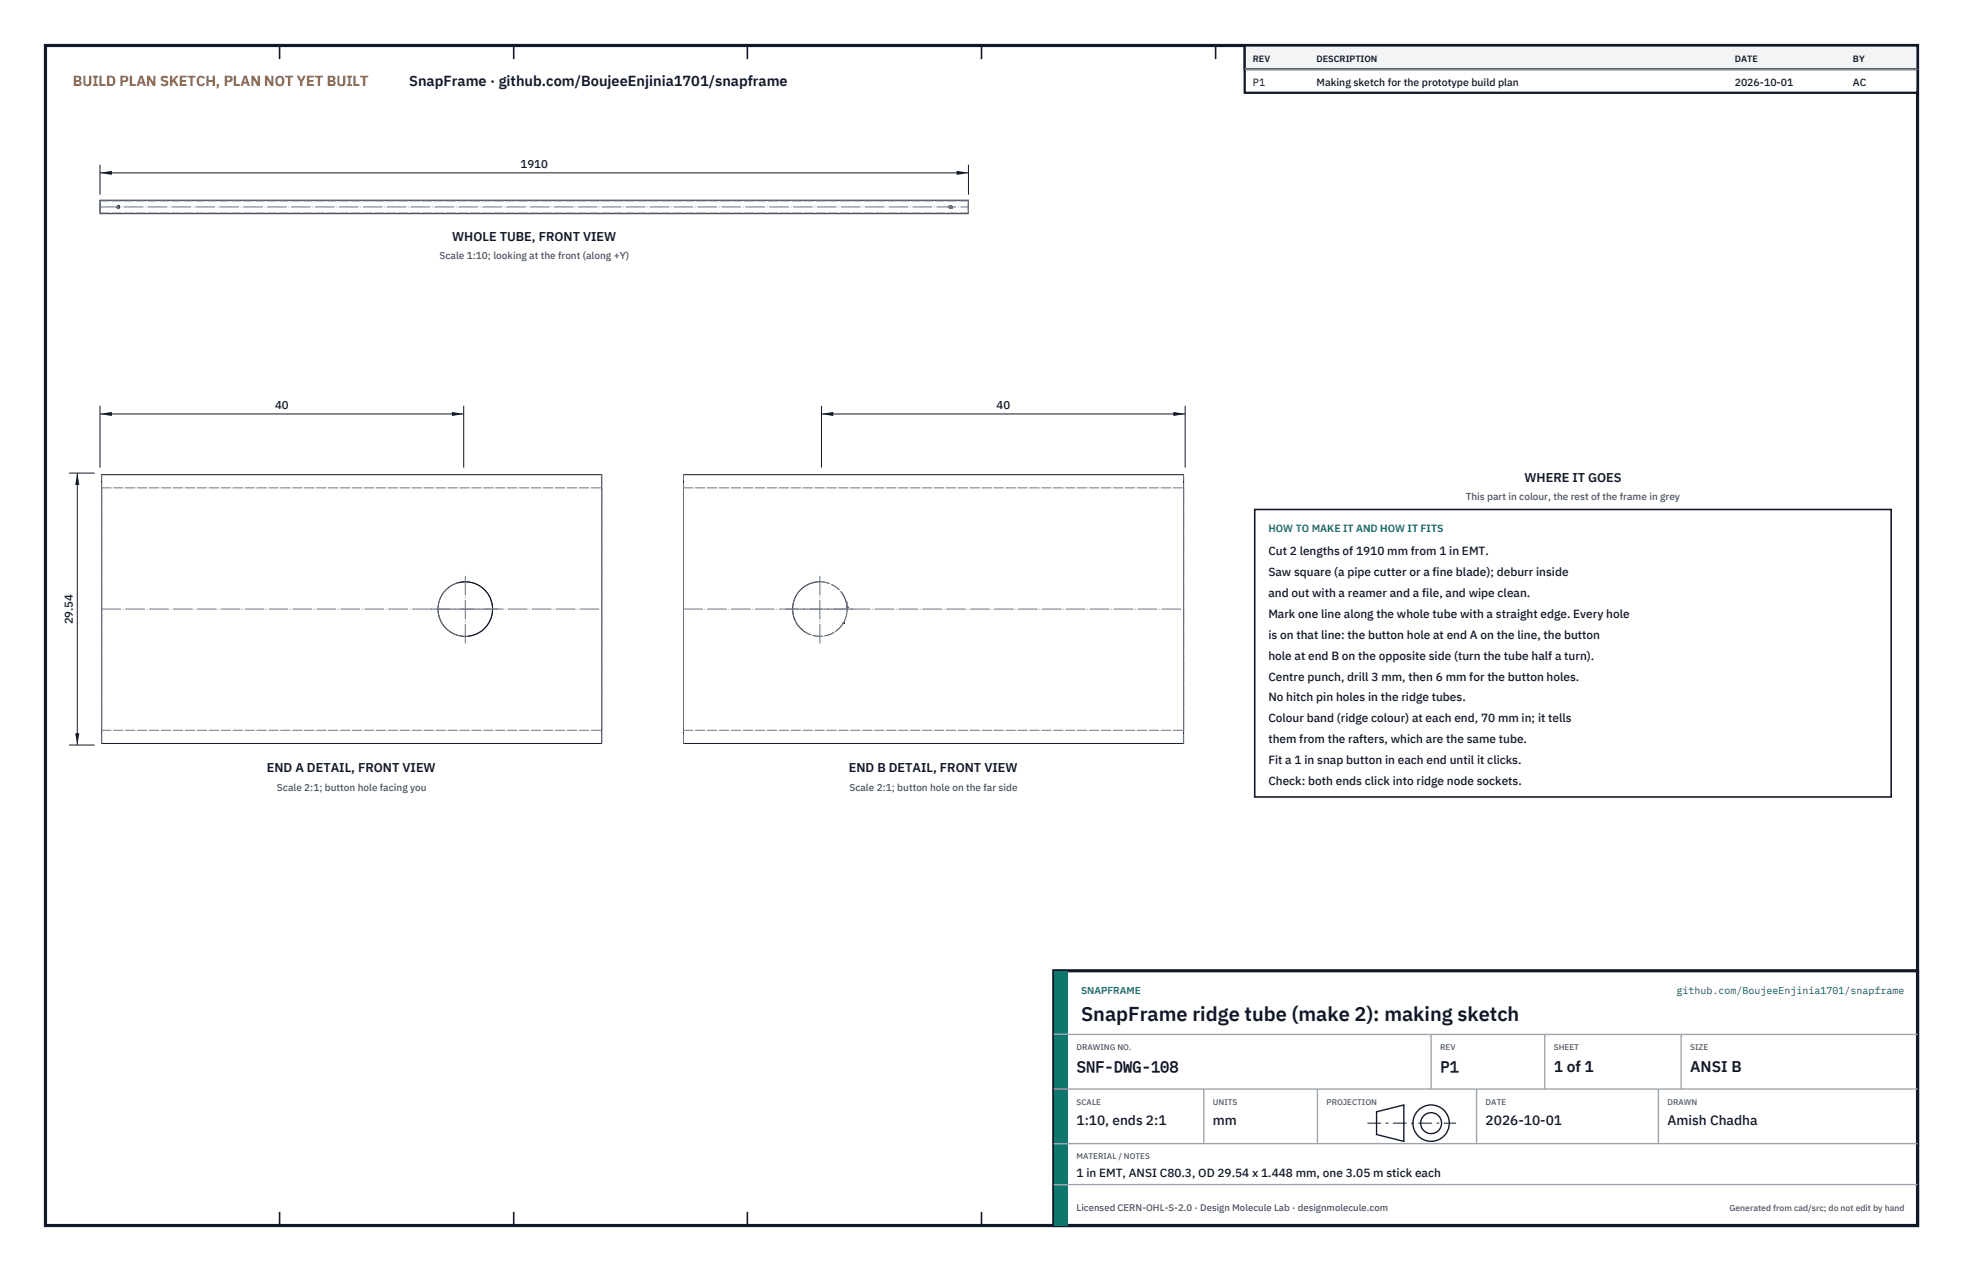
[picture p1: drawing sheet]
<svg xmlns="http://www.w3.org/2000/svg" width="432mm" height="279mm" viewBox="0 0 432 279" stroke-linecap="round" stroke-linejoin="round" font-family="sans-serif">
<defs><g id="words">
<text font-size="4.4" fill="#111827" x="237.8" y="224.4">SnapFrame ridge tube (make 2): making sketch</text>
<g font-size="3.4" fill="#111827">
<text x="236.8" y="235.6">SNF-DWG-108</text>
<text x="316.8" y="235.6">P1</text>
<text x="341.8" y="235.6">1 of 1</text>
<text x="371.8" y="235.6">ANSI B</text>
</g>
<text font-size="3.2" fill="#b45309" x="16" y="19">BUILD PLAN SKETCH, PLAN NOT YET BUILT</text>
<text font-size="3.2" fill="#111827" x="90" y="19">SnapFrame · github.com/BoujeeEnjinia1701/snapframe</text>
<g font-size="3" fill="#111827">
<text x="236.8" y="247.2">1:10, ends 2:1</text>
<text x="266.8" y="247.2">mm</text>
<text x="326.8" y="247.2">2026-10-01</text>
<text x="366.8" y="247.2">Amish Chadha</text>
</g>
<g font-size="2.8" fill="#111827">
<text x="99.5" y="53">WHOLE TUBE, FRONT VIEW</text>
<text x="335.3" y="106">WHERE IT GOES</text>
<text x="58.7" y="169.8">END A DETAIL, FRONT VIEW</text>
<text x="186.7" y="169.8">END B DETAIL, FRONT VIEW</text>
</g>
<g font-size="2.6" fill="#111827">
<text x="279" y="122">Cut 2 lengths of 1910 mm from 1 in EMT.</text>
<text x="279" y="126.6">Saw square (a pipe cutter or a fine blade); deburr inside</text>
<text x="279" y="131.2">and out with a reamer and a file, and wipe clean.</text>
<text x="279" y="135.8">Mark one line along the whole tube with a straight edge. Every hole</text>
<text x="279" y="140.4">is on that line: the button hole at end A on the line, the button</text>
<text x="279" y="145">hole at end B on the opposite side (turn the tube half a turn).</text>
<text x="279" y="149.6">Centre punch, drill 3 mm, then 6 mm for the button holes.</text>
<text x="279" y="154.2">No hitch pin holes in the ridge tubes.</text>
<text x="279" y="158.8">Colour band (ridge colour) at each end, 70 mm in; it tells</text>
<text x="279" y="163.4">them from the rafters, which are the same tube.</text>
<text x="279" y="168">Fit a 1 in snap button in each end until it clicks.</text>
<text x="279" y="172.6">Check: both ends click into ridge node sockets.</text>
<text x="236.8" y="258.8">1 in EMT, ANSI C80.3, OD 29.54 x 1.448 mm, one 3.05 m stick each</text>
</g>
<g font-size="2.5" fill="#111827">
<text x="114.5" y="37">1910</text>
<text x="60.5" y="90">40</text>
<text x="219.2" y="90">40</text>
<text x="16" y="137.3" transform="rotate(-90 16 137.3)">29.54</text>
</g>
<g font-size="2.3" fill="#111827">
<text x="275.6" y="18.8">P1</text>
<text x="289.6" y="18.8">Making sketch for the prototype build plan</text>
<text x="381.6" y="18.8">2026-10-01</text>
<text x="407.6" y="18.8">AC</text>
</g>
<text font-size="2.3" fill="#0f766e" x="279" y="117">HOW TO MAKE IT AND HOW IT FITS</text>
<g font-size="2.2" fill="#4b5563">
<text x="96.7" y="57">Scale 1:10; looking at the front (along +Y)</text>
<text x="322.4" y="110">This part in colour, the rest of the frame in grey</text>
<text x="60.9" y="173.8">Scale 2:1; button hole facing you</text>
<text x="186.8" y="173.8">Scale 2:1; button hole on the far side</text>
</g>
<g font-size="2.2" fill="#0f766e">
<text x="237.8" y="218.4">SNAPFRAME</text>
<text x="368.8" y="218.4">github.com/BoujeeEnjinia1701/snapframe</text>
</g>
<text font-size="2.1" fill="#4b5563" x="236.8" y="266.2">Licensed CERN-OHL-S-2.0 · Design Molecule Lab · designmolecule.com</text>
<g font-size="2" fill="#111827">
<text x="275.6" y="13.6">REV</text>
<text x="289.6" y="13.6">DESCRIPTION</text>
<text x="381.6" y="13.6">DATE</text>
<text x="407.6" y="13.6">BY</text>
</g>
<text font-size="1.9" fill="#4b5563" x="380.4" y="266.2">Generated from cad/src; do not edit by hand</text>
<g font-size="1.8" fill="#4b5563">
<text x="236.8" y="230.8">DRAWING NO.</text>
<text x="316.8" y="230.8">REV</text>
<text x="341.8" y="230.8">SHEET</text>
<text x="371.8" y="230.8">SIZE</text>
<text x="236.8" y="242.8">SCALE</text>
<text x="266.8" y="242.8">UNITS</text>
<text x="291.8" y="242.8">PROJECTION</text>
<text x="326.8" y="242.8">DATE</text>
<text x="366.8" y="242.8">DRAWN</text>
<text x="236.8" y="254.8">MATERIAL / NOTES</text>
</g>
</g></defs>
<path d="M10 10h411.8v259.4h-411.8z" fill="none" stroke="#111827" stroke-width=".7" stroke-linecap="butt"/>
<g fill="none" stroke="#111827" stroke-width=".35">
<path d="M61.5 10v3M113 10v3M164.4 10v3M215.9 10v3M267.4 10v3M318.9 10v3M370.3 10v3M61.5 266.4v3M113 266.4v3M164.4 266.4v3M215.9 266.4v3M267.4 266.4v3"/>
<path d="M318.9 266.4v3M370.3 266.4v3"/>
</g>
<g fill="none" stroke="#111727" stroke-width=".22">
<path d="M22 44h191v3h-191zM25.7 45.6h.1M25.9 45.2l.4 .3-.2 .3M209 45.2l-.3 .2 .2 .4M209.3 45.3h.1M209.3 45.3v.1M209.3 45.6h.1M209.3 45.4h.1M209.3 45.4v.1M209.3 45.5h.1"/>
<circle cx="26" cy="45.5" r=".3"/>
</g>
<g fill="none" stroke="#6a7180" stroke-width=".22" stroke-dasharray="2.1 .5">
<path d="M22 47v-3M22 44.2v2.6M22 46.8v-2.6M22 44.2h191M22 46.8h191M25.7 45.6l.3 .2M25.9 45.2l-.2 .4M26 45.8h.1M209 45.2h.1M209 45.2l.3 .1M209 45.2a.3 .3 0 0 1 .3 .4 .3 .3 0 0 1-.5 .1 .3 .3 0 0 1 .1-.5h.1M209.3 45.3h.1"/>
<path d="M209.3 45.7l-.4 .1M209.3 45.7h.1M209.3 45.6h.1M209.3 45.6v.1M209.3 45.4h.1M209.3 45.5h.1M209.3 45.5v.1M213 47v-3M213 44.2v2.6M213 46.8v-2.6"/>
</g>
<path d="M22 45.5h191" fill="none" stroke="#6a7180" stroke-width=".22" stroke-dasharray="4.2 .5 0 .5"/>
<path d="M22 36.2v6.6M22 38h191M213 36.2v6.6" fill="none" stroke="#111827" stroke-width=".22"/>
<path d="M22 38l2.6-.5v.9zM210.4 37.5v.9l2.6-.4z" fill="#111827"/>
<g fill="none" stroke="#111727" stroke-width=".22">
<path d="M22.4 104.4h110v59h-110zM150.3 104.4h110v59h-110zM96.5 135.3h.1M100.7 128.1a6 6 0 0 1 7.5 4.6 6 6 0 0 1-5.2 7.2M179.8 127.9a6 6 0 0 0-5.3 4.6 6 6 0 0 0 2.7 6.5M185.2 130.4h.1M185.2 130.4l.1 .1M185.3 130.5v.1M185.4 130.6l.8 2M185.4 137.1v.1M185.5 137h.1M185.5 136.9v.1"/>
<path d="M186.2 132.6h.1M186.2 132.6l.1 .8M186.3 133.4h.1M186.3 133.4v.2M186.3 133.6h.1"/>
<circle cx="102.3" cy="133.9" r="6"/>
</g>
<g fill="none" stroke="#6a7180" stroke-width=".22" stroke-dasharray="2.1 .5">
<path d="M22.4 107.2v53.3M22.4 107.2h110M132.4 107.2v53.3M150.3 107.2v53.3M150.3 107.2h110M260.3 107.2v53.3M96.5 135.3a6 6 0 0 0 5.9 4.6M100.7 128.1a6 6 0 0 0-4.2 7.2M102.4 139.9h.6M179.8 127.9h.5M180.3 127.9a6 6 0 0 1 4.9 2.5M180.3 127.9a6 6 0 0 1 5.3 8.8 6 6 0 0 1-10.3 .5 6 6 0 0 1 4.6-9.3h.4"/>
<path d="M185.2 130.4h.1M185.3 130.5h.1M185.3 130.6h.1M185.4 137.2a6 6 0 0 1-8.2 1.8M185.5 137l-.1 .1M185.5 137h.1M186.2 132.5h.1M186.2 132.6h.1M186.3 133.4h.1M186.3 133.6h.1M186.3 133.6l-.1 1.8-.7 1.5M22.4 163.4v-59"/>
<path d="M22.4 160.5v-53.3M22.4 160.5h110M132.4 163.4v-59M132.4 160.5v-53.3M150.3 163.4v-59M150.3 160.5v-53.3M150.3 160.5h110M260.3 163.4v-59M260.3 160.5v-53.3"/>
</g>
<path d="M22.4 133.9h110M94.9 133.9h15M150.3 133.9h110M172.9 133.9h14.9M102.4 141.4v-15M180.3 141.4v-15" fill="none" stroke="#6a7180" stroke-width=".22" stroke-dasharray="4.2 .5 0 .5"/>
<path d="M22 89.2v13.6M22 91h80M102 89.2v13.6" fill="none" stroke="#111827" stroke-width=".22"/>
<path d="M22 91l2.6-.5v.9zM99.4 90.5v.9l2.6-.4z" fill="#111827"/>
<path d="M15.2 104h5.6M17 104v59.8M15.2 163.8h5.6" fill="none" stroke="#111827" stroke-width=".22"/>
<path d="M17 104l-.5 2.6h.9zM16.5 161.2h.9l-.4 2.6z" fill="#111827"/>
<path d="M180.7 89.2v13.6M180.7 91h80M260.7 89.2v13.6" fill="none" stroke="#111827" stroke-width=".22"/>
<path d="M180.7 91l2.6-.5v.9zM258.1 90.5v.9l2.6-.4z" fill="#111827"/>
<path d="M276 112h140v63.2h-140z" fill="#fff" stroke="#111827" stroke-width=".35"/>
<path d="M273.8 10h148v10.4h-148z" fill="#fff" stroke="#111827" stroke-width=".5"/>
<path d="M273.8 10h148v5.2h-148z" fill="#f3f4f6" stroke="#111827" stroke-width=".5"/>
<path d="M273.8 15.2h148" fill="none" stroke="#9ca3af" stroke-width=".3"/>
<path d="M231.8 213.4h190v56h-190z" fill="#fff" stroke="#111827" stroke-width=".7" stroke-linecap="butt"/>
<path d="M231.8 213.4h3v56h-3z" fill="#0f766e"/>
<path d="M231.8 227.4h190M231.8 239.4h190M264.8 239.4v12M289.8 239.4v12M314.8 227.4v12M324.8 239.4v12M339.8 227.4v12M364.8 239.4v12M369.8 227.4v12M231.8 251.4h190M231.8 260.4h190" fill="none" stroke="#9ca3af" stroke-width=".3"/>
<g fill="none" stroke="#111827" stroke-width=".3">
<path d="M302.8 244.4l6-1.5v8l-6-1.5z"/>
<circle cx="314.8" cy="246.9" r="4"/>
<circle cx="314.8" cy="246.9" r="2.3"/>
</g>
<path d="M300.8 246.9h19.5" fill="none" stroke="#111827" stroke-width=".22" stroke-dasharray="3 1 .6 1" stroke-linecap="butt"/>
<use href="#words"/>
</svg>
